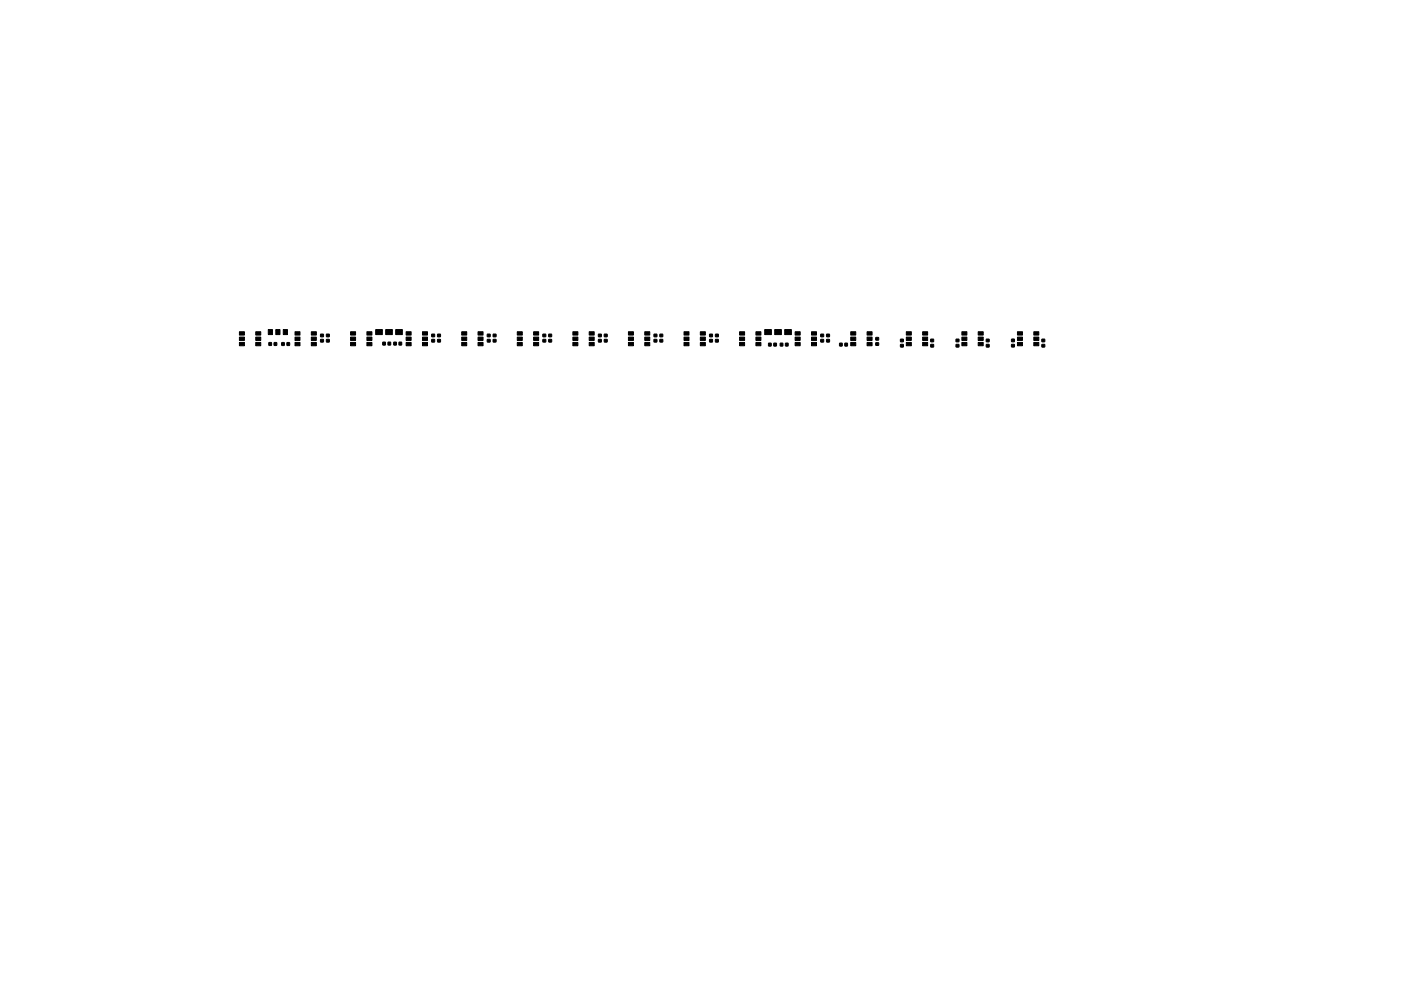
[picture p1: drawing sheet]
<svg xmlns="http://www.w3.org/2000/svg" width="420mm" height="297mm" viewBox="0 0 420 297" stroke-linecap="round" stroke-linejoin="round" font-family="sans-serif">
<g fill="#000" stroke="#000" stroke-width=".3">
<path d="M71.8 99.4h1.5v1h-1.5zM76.7 99.4h1.5v1h-1.5zM88.5 99.4h1.5v1h-1.5zM93.4 99.4h1.5v1h-1.5zM105.1 99.4h1.5v1h-1.5zM110 99.4h1.5v1h-1.5zM121.8 99.4h1.5v1h-1.5zM126.7 99.4h1.5v1h-1.5zM138.5 99.4h1.5v1h-1.5zM143.4 99.4h1.5v1h-1.5zM155.1 99.4h1.5v1h-1.5zM160 99.4h1.5v1h-1.5z"/>
<path d="M171.8 99.4h1.5v1h-1.5zM176.7 99.4h1.5v1h-1.5zM188.5 99.4h1.5v1h-1.5zM193.4 99.4h1.5v1h-1.5zM205.1 99.4h1.5v1h-1.5zM210 99.4h1.5v1h-1.5zM221.8 99.4h1.5v1h-1.5zM226.7 99.4h1.5v1h-1.5zM238.5 99.4h1.5v1h-1.5zM243.4 99.4h1.5v1h-1.5zM255.1 99.4h1.5v1h-1.5zM260 99.4h1.5v1h-1.5z"/>
<path d="M271.8 99.4h1.5v1h-1.5zM276.7 99.4h1.5v1h-1.5zM288.5 99.4h1.5v1h-1.5zM293.4 99.4h1.5v1h-1.5zM305.1 99.4h1.5v1h-1.5zM310 99.4h1.5v1h-1.5zM71.8 102.6h1.5v1h-1.5zM71.8 101h1.5v1h-1.5zM76.7 102.6h1.5v1h-1.5zM76.7 101h1.5v1h-1.5zM80.5 98.8h1.2v1.5h-1.2zM80.6 102.7h.8v.8h-.8z"/>
<path d="M82.7 98.8h1.3v1.5h-1.3zM82.2 102.7h.8v.8h-.8zM85 98.8h1.2v1.5h-1.2zM84.5 102.7h.8l-.1 .8h-.7zM86.1 102.7h.7v.8h-.7zM88.5 102.6h1.5v1h-1.5zM88.5 101h1.5v1h-1.5zM93.4 102.6h1.5v1h-1.5zM93.4 101h1.5v1h-1.5zM96.2 101.8l.8-.1v.8h-.8zM96.2 100.2h.8v.7h-.8zM97.9 100.2h.8l.1 .7h-.9z"/>
<path d="M97.9 101.8l.8-.1 .1 .8h-.9zM105.1 102.6h1.5v1h-1.5zM105.1 101h1.5v1h-1.5zM110 102.6h1.5v1h-1.5zM110 101h1.5v1h-1.5zM112.7 98.8h2v1.5h-2zM114.8 102.6h.8l-.1 .8h-.7zM115.7 98.8h2v1.5h-2zM116.4 102.6h.7v.8h-.7zM118.7 98.8h2v1.5h-2zM118.1 102.6h.8l-.1 .8h-.7zM119.7 102.6h.7v.8h-.7z"/>
<path d="M121.8 102.6h1.5v1h-1.5zM121.8 101h1.5v1h-1.5zM126.7 102.6h1.5v1h-1.5zM126.7 101h1.5v1h-1.5zM129.5 101.8l.8-.1v.8h-.8zM129.5 100.2h.8v.7h-.8zM131.2 100.2h.9v.7h-.9zM131.2 101.8l.9-.1v.8h-.8zM138.5 102.6h1.5v1h-1.5zM138.5 101h1.5v1h-1.5zM143.4 102.6h1.5v1h-1.5zM143.4 101h1.5v1h-1.5z"/>
<path d="M146.2 101.8l.8-.1v.8h-.8zM146.2 100.2h.8v.7h-.8zM147.9 100.2h.8v.7h-.8zM147.9 101.8l.8-.1 .1 .8h-.9zM155.1 102.6h1.5v1h-1.5zM155.1 101h1.5v1h-1.5zM160 102.6h1.5v1h-1.5zM160 101h1.5v1h-1.5zM162.8 101.8l.8-.1 .1 .8h-.9zM162.8 100.2h.8l.1 .7h-.9zM164.6 100.2h.8v.7h-.8zM164.6 101.8l.8-.1v.8h-.8z"/>
<path d="M171.8 102.6h1.5v1h-1.5zM171.8 101h1.5v1h-1.5zM176.7 102.6h1.5v1h-1.5zM176.7 101h1.5v1h-1.5zM179.5 101.8l.8-.1v.8h-.8zM179.5 100.2h.8v.7h-.8zM181.2 100.2h.9v.7h-.8zM181.2 101.8l.9-.1v.8h-.8zM188.5 102.6h1.5v1h-1.5zM188.5 101h1.5v1h-1.5zM193.4 102.6h1.5v1h-1.5zM193.4 101h1.5v1h-1.5z"/>
<path d="M196.2 101.8l.8-.1v.8h-.8zM196.2 100.2h.8v.7h-.8zM197.9 100.2h.8l.1 .7h-.9zM197.9 101.8l.8-.1 .1 .8h-.9zM205.1 102.6h1.5v1h-1.5zM205.1 101h1.5v1h-1.5zM210 102.6h1.5v1h-1.5zM210 101h1.5v1h-1.5zM212.8 101.8l.8-.1 .1 .8h-.9zM212.8 100.2h.8l.1 .7h-.9zM214.6 100.2h.8v.7h-.8zM214.6 101.8l.8-.1v.8h-.8z"/>
<path d="M221.8 102.6h1.5v1h-1.5zM221.8 101h1.5v1h-1.5zM226.7 102.6h1.5v1h-1.5zM226.7 101h1.5v1h-1.5zM229.3 98.8h2v1.5h-2zM230.5 102.9h.8l-.1 .8h-.7zM232.3 98.8h2v1.5h-2zM232.1 102.9h.7v.8h-.7zM234 102.9h.8l-.1 .8h-.7zM235.3 98.8h2v1.5h-2zM235.6 102.9h.7v.8h-.7zM238.5 102.6h1.5v1h-1.5z"/>
<path d="M238.5 101h1.5v1h-1.5zM243.4 102.6h1.5v1h-1.5zM243.4 101h1.5v1h-1.5zM246.2 101.8l.8-.1v.8h-.8zM246.2 100.2h.8v.7h-.8zM247.9 100.2h.8l.1 .7h-.9zM247.9 101.8l.8-.1 .1 .8h-.9zM251.8 102.9h.8l-.1 .8h-.7zM253.4 102.9h.7v.8h-.7zM255.1 102.6h1.5v1h-1.5zM255.1 101h1.5v1h-1.5zM260 102.6h1.5v1h-1.5z"/>
<path d="M260 101h1.5v1h-1.5zM262.7 102.8l.8-.1v.8h-.8zM262.7 101.2h.8v.7h-.8zM270.1 101.7h.8v.7h-.8zM270.1 103.3l.8-.1v.8h-.8zM271.8 102.6h1.5v1h-1.5zM271.8 101h1.5v1h-1.5zM276.7 102.6h1.5v1h-1.5zM276.7 101h1.5v1h-1.5zM279.1 103.3l.8-.1 .1 .8h-.9zM279.1 101.7h.8l.1 .7h-.9zM286.7 101.7h.8l.1 .7h-.8z"/>
<path d="M286.7 103.3l.8-.1 .1 .8h-.8zM288.5 102.6h1.5v1h-1.5zM288.5 101h1.5v1h-1.5zM293.4 102.6h1.5v1h-1.5zM293.4 101h1.5v1h-1.5zM295.8 103.3h.8v.7h-.8zM295.8 101.7h.8v.7h-.8zM303.4 101.7h.8v.7h-.8zM303.4 103.2h.8v.8h-.8zM305.1 102.6h1.5v1h-1.5zM305.1 101h1.5v1h-1.5zM310 102.6h1.5v1h-1.5z"/>
<path d="M310 101h1.5v1h-1.5zM312.5 103.3l.8-.1v.8h-.8zM312.5 101.7h.8v.7h-.8z"/>
</g>
</svg>
